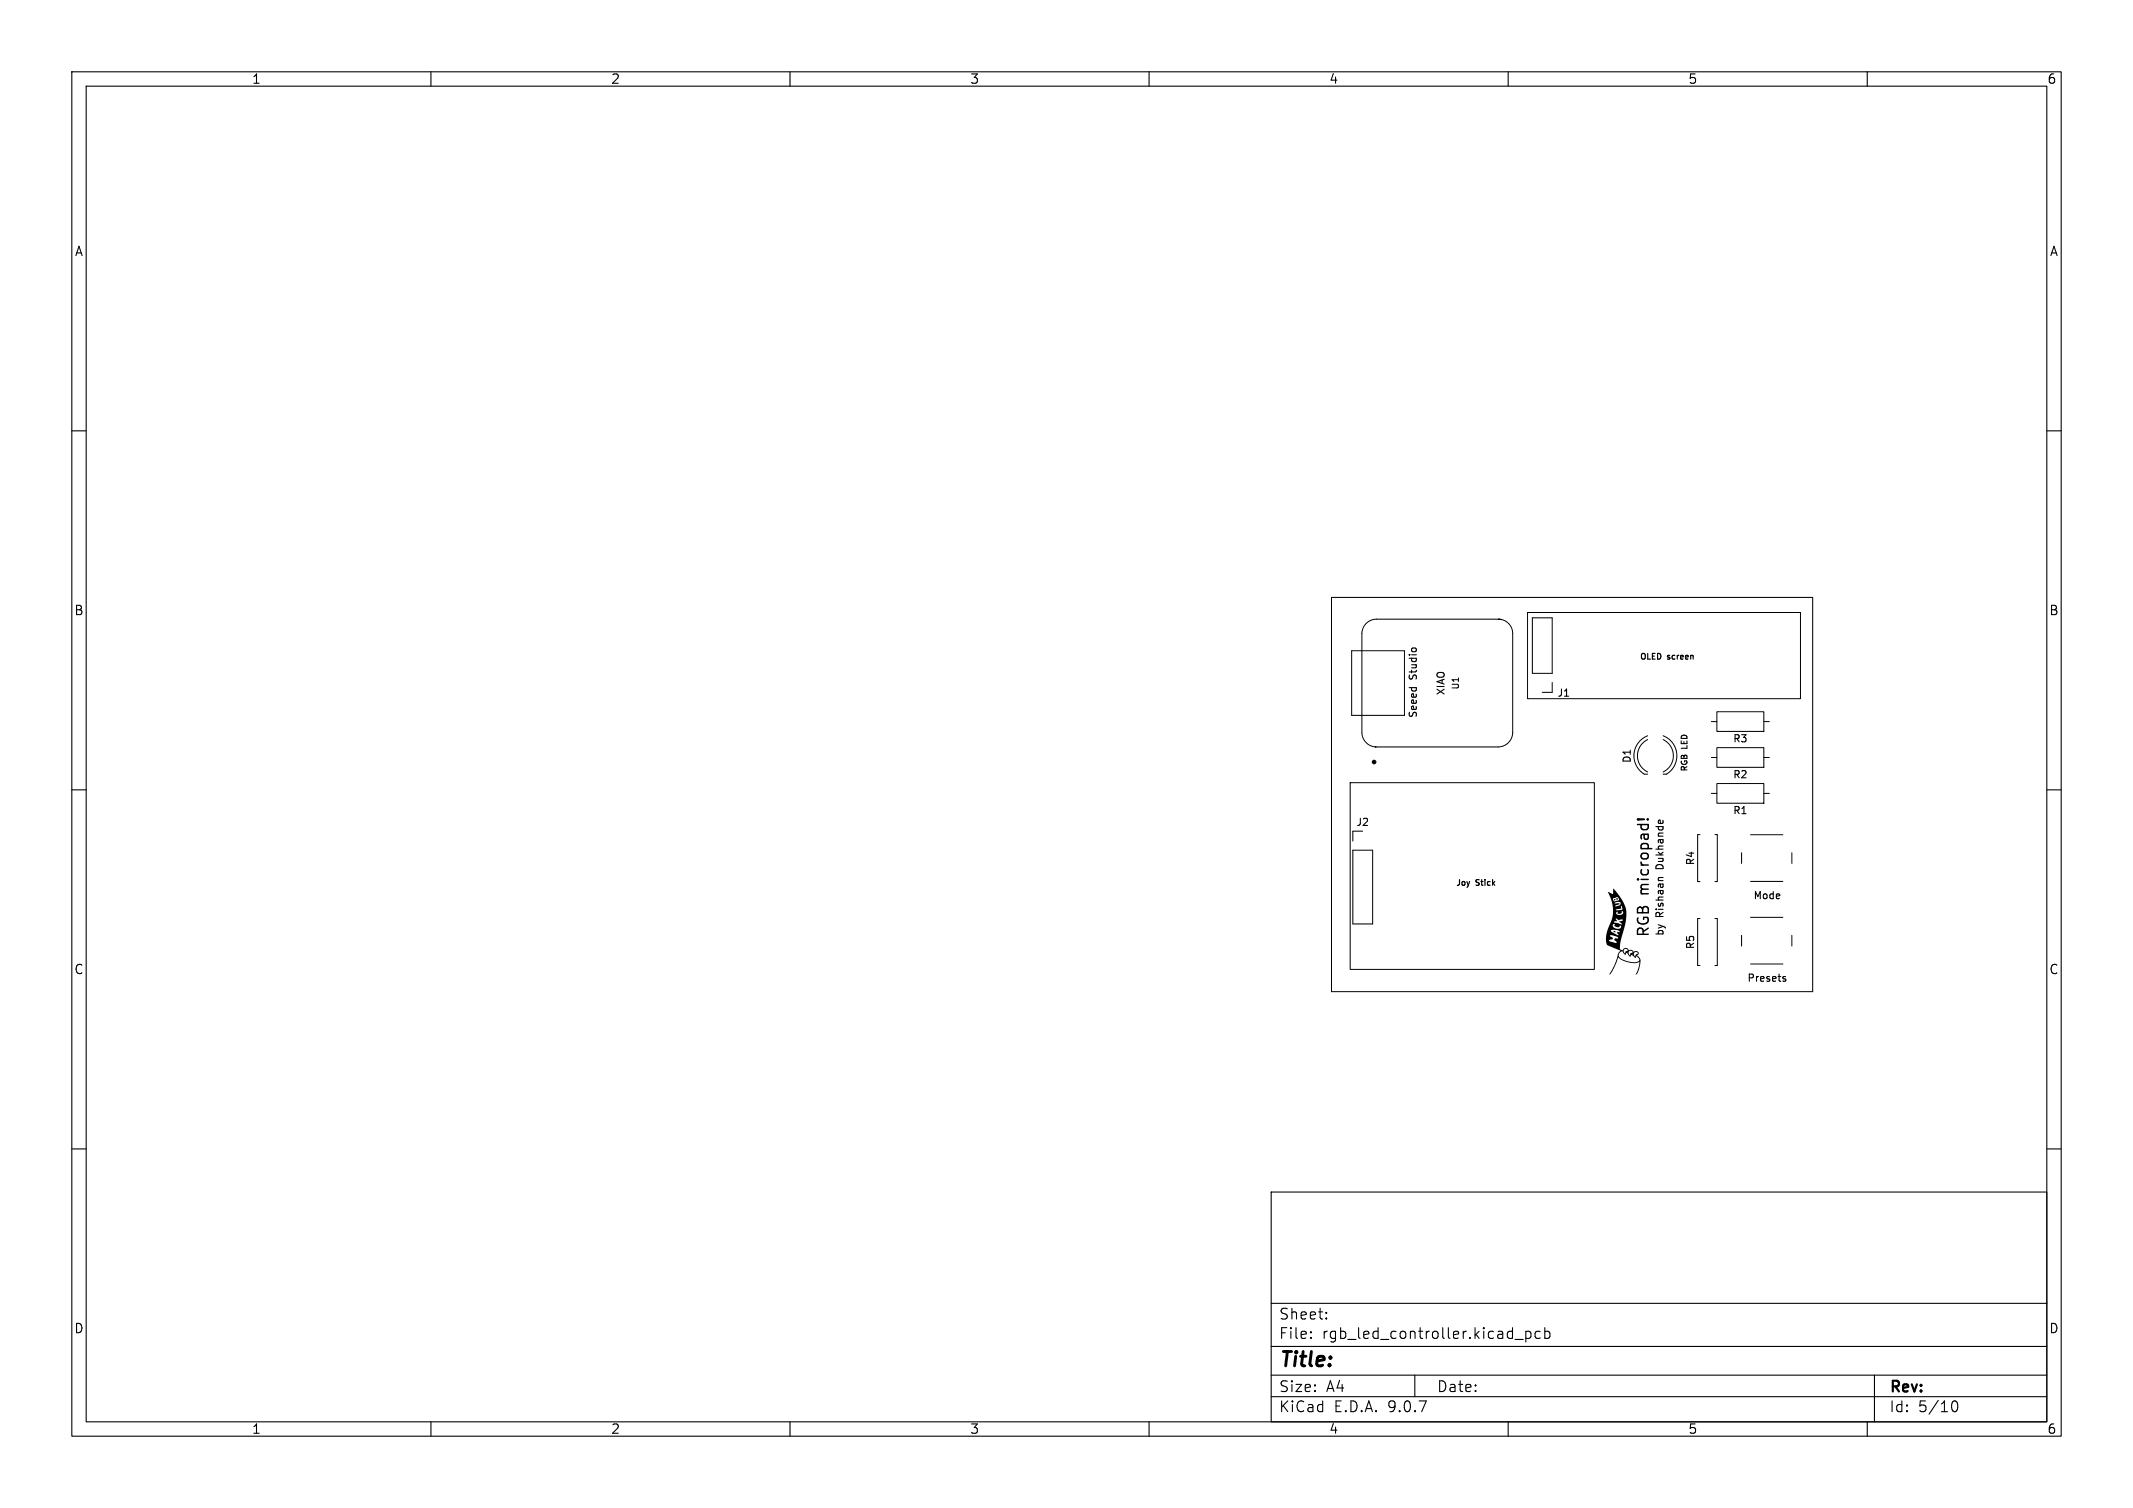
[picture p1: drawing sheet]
<svg xmlns="http://www.w3.org/2000/svg" width="297mm" height="210mm" viewBox="0 0 297 210" stroke-linecap="round" stroke-linejoin="round" font-family="sans-serif">
<defs><g id="words">
<text font-size="2.8" x="178" y="190.9">Title:</text>
<g font-size="2.1">
<text x="229.7" y="130.6" transform="rotate(-90 229.7 130.6)">RGB micropad!</text>
<text x="178" y="184">Sheet:</text>
<text x="178" y="186.7">File:</text>
<text x="184.1" y="186.7">rgb_led_controller.kicad_pcb</text>
<text x="178" y="196.9">KiCad</text>
<text x="178" y="194.1">Size:</text>
<text x="184.7" y="194.1">A4</text>
<text x="185.7" y="196.9">E.D.A.</text>
<text x="193.3" y="196.9">9.0.7</text>
<text x="200" y="194.1">Date:</text>
<text x="263" y="194.3">Rev:</text>
<text x="263" y="196.9">Id:</text>
<text x="267.1" y="196.9">5/10</text>
</g>
<g font-size="1.8">
<text x="35" y="11.9">1</text>
<text x="85" y="11.9">2</text>
<text x="135" y="11.9">3</text>
<text x="185" y="11.9">4</text>
<text x="235" y="11.9">5</text>
<text x="285" y="11.9">6</text>
<text x="10.3" y="35.9">A</text>
<text x="285.4" y="35.9">A</text>
<text x="10.3" y="85.9">B</text>
<text x="285.3" y="85.9">B</text>
<text x="10.3" y="135.9">C</text>
<text x="285.3" y="135.9">C</text>
<text x="10.3" y="185.9">D</text>
<text x="285.3" y="185.9">D</text>
<text x="35" y="199.9">1</text>
<text x="85" y="199.9">2</text>
<text x="135" y="199.9">3</text>
<text x="185" y="199.9">4</text>
<text x="235" y="199.9">5</text>
<text x="285" y="199.9">6</text>
</g>
<g font-size="1.4">
<text x="197.5" y="94.6" transform="rotate(-90 197.5 94.6)">Studio</text>
<text x="197.5" y="100.1" transform="rotate(-90 197.5 100.1)">Seeed</text>
<text x="201.4" y="96.9" transform="rotate(-90 201.4 96.9)">XIAO</text>
<text x="216.8" y="97.2">J1</text>
<text x="227.3" y="106.4" transform="rotate(-90 227.3 106.4)">D1</text>
<text x="241.2" y="103.6">R3</text>
<text x="241.2" y="108.6">R2</text>
<text x="241.2" y="113.6">R1</text>
<text x="188.8" y="115.2">J2</text>
<text x="231.7" y="120.8" transform="rotate(-90 231.7 120.8)">Dukhande</text>
<text x="236.1" y="120.6" transform="rotate(-90 236.1 120.6)">R4</text>
<text x="244.1" y="125.4">Mode</text>
<text x="231.7" y="130.4" transform="rotate(-90 231.7 130.4)">by</text>
<text x="231.7" y="127.7" transform="rotate(-90 231.7 127.7)">Rishaan</text>
<text x="236.1" y="132.3" transform="rotate(-90 236.1 132.3)">R5</text>
<text x="243.2" y="136.9">Presets</text>
</g>
<text font-size="1.2" x="203.3" y="96.1" transform="rotate(-90 203.3 96.1)">U1</text>
<g font-size="1.1">
<text x="228.3" y="91.9">OLED</text>
<text x="232.2" y="91.9">screen</text>
<text x="235" y="107.5" transform="rotate(-90 235 107.5)">RGB</text>
<text x="235" y="104.2" transform="rotate(-90 235 104.2)">LED</text>
<text x="202.7" y="123.4">Joy</text>
<text x="205.6" y="123.4">Stick</text>
</g>
</g></defs>
<g fill="none" stroke="#000" stroke-width=".15">
<path d="M10 10h277v190h-277zM12 12h273v186h-273zM60 10v2M110 10v2M160 10v2M210 10v2M260 10v2M10 60h2M285 60h2M196.6 90.3h.5M10 110h2M285 110h2"/>
<path d="M231.6 122.2l-.6 .1M248.3 136.3l.4 .2-.1 .1-.3 .1M248.3 136h.3M10 160h2M177 166h108v32h-108zM285 160h2M60 198v2M110 198v2M160 198v2M177 194.5h108M177 191.5h108M177 187.5h108"/>
<path d="M177 181.5h108M182.5 186.3h.1l-.1 .1M182.5 186.3v.1M182.5 185.5v.1M182.5 185.5h.1l-.1 .1M184.7 183.6v.1M184.7 183.6h-.1l.1 .1M184.7 182.8v.1M184.7 182.8h-.1l.1 .1M197 191.5v3M210 198v2M211 186.5h1.1"/>
<path d="M212.5 185.4v1.5M212.5 185.5l.4-.1 .3 .3v.4l-.2 .2-.1 .1-.4-.1M214.5 185.5l-.5-.1-.3 .3v.4l.2 .2 .1 .1 .5-.1M215.1 185.5l.4-.1 .3 .3v.4l-.1 .2-.2 .1-.4-.1M215.1 184.9v1.5M260 198v2M261 191.5v6.5M271.7 195.7a.55 .55 0 0 1 .4-.6h.1a.94 .94 0 0 1 0 1.5h-.1a.55 .55 0 0 1-.4-.6"/>
</g>
<g fill="none" stroke="#000" stroke-width=".14">
<path d="M185.4 83.2h67v54.9h-67zM188.2 90.6h7.4v9h-7.4zM190.2 86.9a2.04 2.04 0 0 1 1.4-.7h17a2 2 0 0 1 2 2v13.8a2.05 2.05 0 0 1-2 2h-17a2.04 2.04 0 0 1-2-2v-13.8a2.04 2.04 0 0 1 .6-1.3zM208.7 86.2l.3 .1zM212.7 85.3h38v12h-38zM213.4 86h2.7v7.8h-2.7zM216.1 95v1.4h-1.4M239.1 99.1h6.5v2.8h-6.5zM188 109h34v26h-34zM188.4 118.4h2.7v10.3h-2.7zM189.8 115.8h-1.4v1.3M191.5 104h.1z"/>
<path d="M229.4 102.5a2.99 2.99 0 0 0-1.9 2.5 2.99 2.99 0 0 0 1.5 2.8h.4M229.4 103a2.5 2.5 0 0 0-1.4 2.3 2.5 2.5 0 0 0 1.4 2.2M231.6 103a2.5 2.5 0 0 1 1.4 2.3 2.5 2.5 0 0 1-1.4 2.2M231.6 102.5a2.99 2.99 0 0 1 1.9 2.5 2.99 2.99 0 0 1-1.5 2.8h-.4M236.7 116.2h-.3v6.6h.3M238.3 100.5h.8M238.3 105.5h.8M238.3 110.5h.8M238.8 116.2h.3v6.6h-.3M239.1 104.1h6.5v2.8h-6.5zM239.1 109.1h6.5v2.8h-6.5zM242.5 118.8v1.5"/>
<path d="M243.8 116.3h4.4M245.6 100.5h.8M245.6 105.5h.8M245.6 110.5h.8M249.5 118.8v1.5M236.7 127.9h-.3v6.6h.3M238.8 127.9h.3v6.6h-.3M242.5 130.3v1.5M243.8 122.8h4.4M243.8 134.3h4.4M243.8 127.8h4.4M249.5 130.3v1.5"/>
</g>
<path d="M228 114.8h1.5M228 114.1h.9M228 114.1l.1 .1 .8-.1M228 114.1l.1-.1 .8 .1M228.6 114.8l-.1 .2M229.4 114.1v-.1l.1 .1M229.4 114.1v.1l.1-.1M229.4 114.1h.1M229.4 114.8l.1 .2" fill="none" stroke="#000" stroke-width=".2"/>
<g fill="#000">
<path d="M223.9 124.2l.7 .3v-.8a7.2 7.2 0 0 1 1.9 3.3 14.1 14.1 0 0 1-.9 4.2v1l.3 .1a.45 .45 0 0 1 .5-.3 .45 .45 0 0 1 .4 .4 .44 .44 0 0 1 .7 .1 .38 .38 0 0 1 .5 0 .38 .38 0 0 1 .1 .4l-.2 .1 .4 .5a2.82 2.82 0 0 1-.5 2.2h-.1l.5-1.1 .1-.7-.1 .1a3.3 3.3 0 0 1-2.9-.7 5.2 5.2 0 0 1-1.2 2.4l.8-1.5 .4-1.2h.1a1.04 1.04 0 0 0 1 .8l.5 .1a1.23 1.23 0 0 0 1.4-.2l-.1-.2-.3-.3-.2 .2-.2-.2a.25 .25 0 0 0-.3-.2 .25 .25 0 0 0-.2 .2l-.4-.4-.2-.1-.1 .3-.2-.2a.29 .29 0 0 0-.3-.3 .29 .29 0 0 0-.3 .2l-.1 .3h-.1l.1-.3 .2-.3h.5l.2 .4v-.1h.5l.1 .4 .1-.2h.5l.2 .3 .1-.3a.16 .16 0 0 0 .2-.1 .16 .16 0 0 0-.1-.2h-.3l-.1 .3h-.5l.2-.1h-.2l.1-.1a.15 .15 0 0 0 .2-.1 .15 .15 0 0 0-.1-.2l-.3 .1-.1 .2h-.5v-.1h.3h-.3l.1-.1a.16 .16 0 0 0 .2-.1 .16 .16 0 0 0-.1-.2h-.3l-.1 .2h-.5l-1.5-.6a.63 .63 0 0 1-.5-.8h.4l.2 .1 .9 .2v-.1l-.2-.2a.18 .18 0 0 1-.1-.2 .18 .18 0 0 1 .2-.1h.2l.1-.1a1.42 1.42 0 0 0-1.1-.3 .31 .31 0 0 0 .4 .3v.1a.25 .25 0 0 1-.4 .2l-.2 .1h-.4l.2-1.4h.5l1 .7 .1-.2-.2-.1v-.2h.3a.7 .7 0 0 0-.9-.3l-.3 .1h-.5l.3-.7h.5v.1a.71 .71 0 0 0 1.1 .1l-.1-.2a.4 .4 0 0 1-.4 .2 .4 .4 0 0 1-.4-.3v-.1h-.2v.2h-.5l.2-.5h.4l1.1 .3v-.1l-.3-.3 .5-.1a.35 .35 0 0 0-.6 0l-.4-.3 .2 .4-.9 .1 .3-1.3 .4 .1a.51 .51 0 0 0 .6 .2 .51 .51 0 0 0 .4-.4l-.1-.1a.34 .34 0 0 1-.3 .4 .34 .34 0 0 1-.4-.2v-.1l-.2 .1h-.4v-.4l.5 .1 .8-.1-.1-.5h-.1v.3l-1.1 .2-.1-.9h1v.1l-.6 .3h.2a.41 .41 0 0 0 .5-.5l-.3-.1-.8 .2-.2-.6h.3a.28 .28 0 0 0 .2 .3 .28 .28 0 0 0 .3 0l.3-.2a.31 .31 0 0 0-.2-.4 .31 .31 0 0 0-.3 .2l-.6 .1zM224.6 129.7v-.1a.19 .19 0 0 1 .3 .1 .19 .19 0 0 1 0 .2zM224.8 125.2l.2 .1-.2 .1z"/>
<circle cx="225.2" cy="125.2" r=".12"/>
</g>
<circle cx="191.3" cy="106.1" r=".25" fill="#000" stroke="#000" stroke-width=".14"/>
<use href="#words"/>
</svg>
